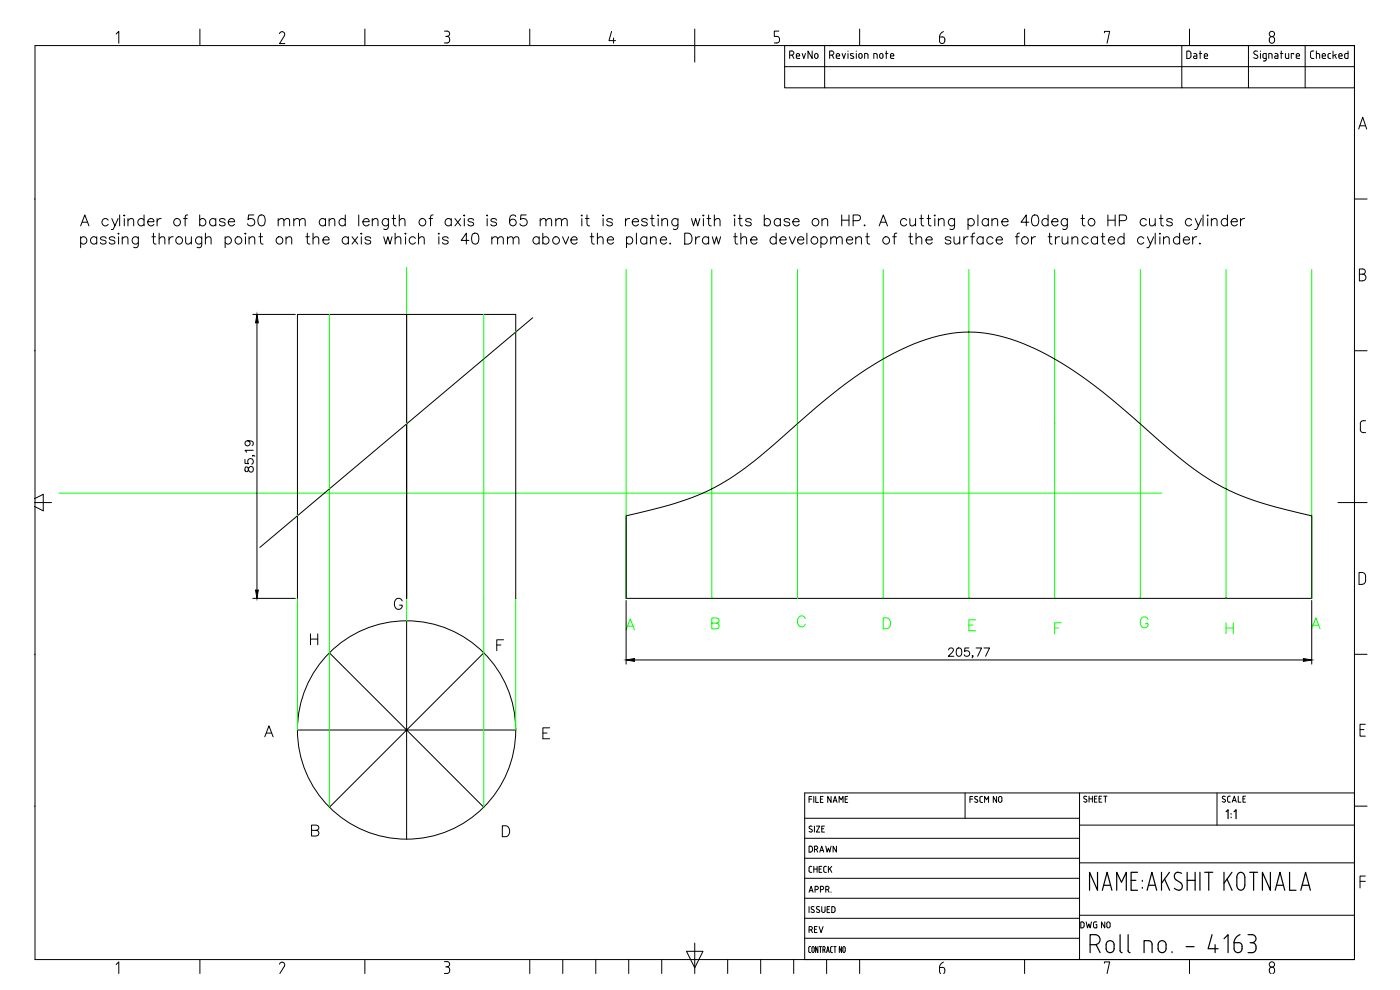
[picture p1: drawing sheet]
<svg xmlns="http://www.w3.org/2000/svg" width="420mm" height="297mm" viewBox="0 0 420 297" stroke-linecap="round" stroke-linejoin="round" font-family="sans-serif">
<defs><g id="words">
<g font-size="6.2">
<text x="77.6" y="142.9" transform="rotate(-90 77.6 142.9)">85,19</text>
<text x="283.6" y="198.6">205,77</text>
</g>
<g font-size="5.3">
<text x="236" y="18.7">RevNo</text>
<text x="355.2" y="18.7">Date</text>
<text x="392.3" y="18.7">Checked</text>
</g>
<g font-size="4.9">
<text x="242" y="256.8">DRAWN</text>
<text x="242" y="262.8">CHECK</text>
<text x="242" y="281.2">REV</text>
<text x="323.5" y="279.8">DWG NO</text>
</g>
</g></defs>
<!-- layer: Title Block -->
<g fill="none" stroke="#000" stroke-width=".3">
<path d="M10.5 13.7h396v274.2h-396zM34.8 10.2l.9-.8v3.6M60 8.7v5M84.7 9.5l.7 .4-.1 .8M84.7 9.5l-.5 .2-.3 .4M85.4 10.7l-1.5 2.4h1.6M109.5 8.7v5M133.4 9.3h.8a.83 .83 0 0 1 .7 1.1 .83 .83 0 0 1-1.1 .5M134.2 10.9a1.01 1.01 0 0 1 .8 1 1.01 1.01 0 0 1-.8 1h-.8M159 8.7v5M183.5 9.4l-.7 2.8h1.9M184.1 11.4v1.6"/>
<path d="M208.5 8.7v9.9M232.4 12.9h.8M233.1 10.9a1.02 1.02 0 0 1 .9 1 1.02 1.02 0 0 1-.9 1M233.8 9.3h-1.4v1.6h.8M249 16.6h.6M249.6 16.5a.61 .61 0 0 0 .6-.6 .61 .61 0 0 0-.6-.6h-.6v2.2M249.7 16.6l.5 .9M251 16.5a.5 .5 0 0 1 .5-.5 .5 .5 0 0 1 .5 .5M251 16.6l.2 .9h.8M252 16.6v.2h-1M252.7 16l.5 1.5 .5-1.5M254.5 15.3v.1"/>
<path d="M254.5 16v1.5M256.1 16.2l-.6-.2-.3 .3 .2 .3 .8 .5-.1 .4-.9-.1M257 15.3v.1M257 16v1.5M257.7 16.5a.5 .5 0 0 1 .5-.5 .5 .5 0 0 1 .5 .5M257.8 16.6l-.1 .4a.5 .5 0 0 0 .5 .5 .5 .5 0 0 0 .5-.5M258 8.7v5M258.7 16.6v.4M259.5 17.5v-1.5l.9 .3 .1 1.2M263.2 16.5l-.2-.4-.8-.1v1.5M263.3 16.5v1M264 16.5a.5 .5 0 0 1 .5-.5 .5 .5 0 0 1 .5 .5"/>
<path d="M264 16.6v.4a.5 .5 0 0 0 .5 .5 .5 .5 0 0 0 .5-.5v-.4M265.8 16h.7M266 15.3v2.2M267.2 16.6l.2 .9h.9M267.2 16.5a.5 .5 0 0 1 .5-.5 .5 .5 0 0 1 .5 .5M268.3 16.6v.2h-1.1M281.9 12.3a.79 .79 0 0 0 .8 .8 .79 .79 0 0 0 .8-.8M282 11.1l1.3 .2 .3 1M282 11.1v1.2M283.1 9.5l-.9 .8-.2 .8M307.5 8.7v5M331.5 9.8v-.4h1.5l-.8 3.6"/>
<path d="M354.7 13.7h-119.2v6.3M357 8.7v5M374.7 13.7v12.7h17M377.4 15.4a.6 .6 0 0 0-.9 0 .6 .6 0 0 0 0 .8l.7 .4a.57 .57 0 0 1 .1 .8 .57 .57 0 0 1-.8 0l-.3-.1M378.3 15.3v.1M378.3 16v1.5M379.5 16l-.5 .5 .1 .8 .4 .2M379.5 16h.5v1.9l-.2 .3-.7 .1M379.5 17.5h.5M380.8 17.5v-1.5l.9 .3 .1 1.2M381.2 11.2a.9 .9 0 0 1 1.3 .8 .9 .9 0 0 1-1.3 .7l-.3-.9zM382.6 16l.7 .1 .2 .4"/>
<path d="M383.5 16.5v1l-.9-.2 .1-.5h.8M384.3 16h.7M384.5 15.3v2.2M385.8 16v1.3l.4 .2M386.8 16v1.5h-.6M388.3 16.3v-.3h-.8v1.5M389 16.5a.5 .5 0 0 1 .5-.5 .5 .5 0 0 1 .5 .5M389 16.6l.2 .9h.8M390 16.6v.2h-1M391.7 13.7h-37v12.7h20M391.7 13.7h14.8v12.7h-14.8zM235.5 20v6.4h12"/>
<path d="M235.5 20h171M247.5 20v6.4h107.2M407.8 38.7l1.2-3.5 1.2 3.5M408.1 37.7h1.7M10.3 59.7h.2M406.5 59.7h3.8M408 82.3h1M409 80.7a.79 .79 0 0 1 .8 .8 .79 .79 0 0 1-.8 .8M409 80.7h-1v3.6l1-.1a.98 .98 0 0 0 .9-.9 .98 .98 0 0 0-.9-1M10.3 105.2h.2M406.5 105.2h3.8M408.2 128.9a.9 .9 0 0 0 .9 .9h.7"/>
<path d="M408.3 127.1v1.8M409.1 126.2a.9 .9 0 0 0-.9 .9M409.2 126.2h.6M10.3 149.6l2.7-1.3v5l-2.7-1.4M10.3 150.8h5.2M401.5 150.8h8.8M407.9 171.8a1.52 1.52 0 0 1 1.9 .7v1.7l-.2 .7a1.69 1.69 0 0 1-1.7 .4zM10.3 196.3h.2M406.5 196.3h3.8M408.2 218.9h1.1M409.8 217.3h-1.6v3.6h1.6M242.8 239.8h.8"/>
<path d="M243.6 239h-.8v1.8M244.2 239v1.8M244.8 239v1.8h.8M246.2 239.8h.6M247 239h-.8v1.8h.8M249.4 239v1.8l-1-1.8v1.8M253.6 239.8h.6M254.4 239h-.8v1.8h.8M289.6 237.9v7.6M291.1 239.8h.8M291.9 239h-.8v1.8M292.9 239l.5 .1"/>
<path d="M292.9 239l-.4 .4 .8 .6M294.9 239l-.8 .2v1.1l.2 .4 .6 .1M299.1 239v1.8l-1-1.8v1.8M299.7 239.4a.5 .5 0 0 1 .5-.4 .5 .5 0 0 1 .5 .4M299.7 239.5v.8a.5 .5 0 0 0 .5 .4 .5 .5 0 0 0 .5-.4v-.8M324 237.9v50M326.1 239a.47 .47 0 0 0-.7-.1 .47 .47 0 0 0 0 .7l.6 .3a.5 .5 0 0 1 0 .8 .5 .5 0 0 1-.8-.2M326.8 239.7h1M326.8 238.9v1.8M327.8 238.9v1.8M328.5 239.7h.5M329.2 238.9h-.7v1.8h.7"/>
<path d="M329.8 239.7h.6M330.6 238.9h-.8v1.8h.8M331.2 238.9h1M331.7 238.9v1.8M365.2 237.9v9.7M367.6 239.9a.49 .49 0 0 1 0 .8 .49 .49 0 0 1-.8-.2M367.7 239a.46 .46 0 0 0-.7-.1 .46 .46 0 0 0 0 .7l.6 .3M368.9 238.9l-.4 .2-.1 1.1 .5 .5M368.9 238.9h.3M371.6 238.9v1.8h.8M373 239.7h.6M373.8 238.9h-.8v1.8h.8"/>
<path d="M406.5 237.9h-165v50M10.3 241.9h.2M241.5 257.5h82.5M241.5 251.5h82.5M241.5 245.5h82.5M242.8 249.5l.6 .2M243 248.6l.8 .6-.4 .4M243.2 247.9l-.4 .3 .2 .4M243.2 247.8l.5 .1M244.4 247.9v1.8M245 247.9h1l-1 1.8h1M246.6 248.7h.6"/>
<path d="M247.4 247.9h-.8v1.8h.8M250 240.8l.6-1.8 .6 1.8M250.2 240.3h.8M251.8 240.8v-1.8l.6 1 .6-1v1.8M293.2 240a.48 .48 0 0 1 0 .8 .48 .48 0 0 1-.7-.3M295.5 240.8v-1.8l.6 1 .6-1v1.8M324 258.9h82.5M324 247.6h82.5M368.9 240.7h.3M369.8 240.7l.6-1.8 .6 1.8M370 240.2h.8M406.5 241.9h3.8"/>
<path d="M241.5 275.5h82.5M241.5 269.5h82.5M241.5 263.5h82.5M242.8 267.7l.6-1.8 .6 1.8M242.8 272v1.8M243 267.2h.8M243.6 272.8l.6 .3a.49 .49 0 0 1 0 .7 .49 .49 0 0 1-.8-.2M244.3 272.1a.47 .47 0 0 0-.7 0 .47 .47 0 0 0 0 .7M244.6 266.9h.5M245.1 266.9a.5 .5 0 0 0 .5-.5 .5 .5 0 0 0-.5-.5h-.5v1.8M245.2 272.8l.6 .3a.49 .49 0 0 1 0 .7 .49 .49 0 0 1-.8-.2M245.9 272.1a.48 .48 0 0 0-.7 0 .48 .48 0 0 0 0 .7"/>
<path d="M246.2 266.9h.5M246.6 272v1.3a.5 .5 0 0 0 .5 .5 .5 .5 0 0 0 .5-.5v-1.3M246.7 266.9a.5 .5 0 0 0 .5-.5 .5 .5 0 0 0-.5-.5h-.5v1.8M247.8 266.9h.5M248.2 272.8h.6M248.3 265.9a.5 .5 0 0 1 .5 .5 .5 .5 0 0 1-.5 .5M248.3 265.9h-.5v1.8M248.4 266.9l.4 .8M249 272h-.8v1.8h.8M249.4 267.6v.1M249.6 272l.7 .1a1.21 1.21 0 0 1 .2 1.4l-.9 .3zM324 274.6h82.5"/>
<path d="M408.2 264.4h1.6M409.8 262.8h-1.6v3.6M34.8 289.4l.9-.8v3.5M60 287.9v4.2M84.7 288.7l.7 .4-.1 .8M84.7 288.7l-.5 .2-.3 .4M85.4 289.9l-1.4 2.2M109.5 287.9v4.2M133.4 288.5h.8M133.8 290.1h.4M134.2 288.5a.79 .79 0 0 1 .7 .8 .79 .79 0 0 1-.7 .8M134.2 290.1a1.01 1.01 0 0 1 .8 1 1.01 1.01 0 0 1-.8 1h-.8"/>
<path d="M159 287.9v4.2M168.9 287.9v4.2M178.8 287.9v4.2M188.7 287.9v4.2M198.6 287.9v4.2M206 285.4h5l-2.5 5zM208.5 283v9.1M218.4 287.9v4.2M228.3 287.9v4.2M238.2 287.9v4.2M241.5 281.5h82.5M243.3 284l-.6 .2v1.2l.2 .4h.4"/>
<path d="M243.7 285.3l.3 .5 .4-.5M243.7 285.3v-1.1l.3-.2 .3 .2 .1 1.1M245.5 284v1.8l-.7-1.8v1.8M245.9 284h.7M246.2 284v1.8M247 285h.3M247.3 285l.3-.3v-.5l-.6-.2v1.8M247.4 285l.2 .8M248.1 285.8l.4-1.8 .4 1.8M248.1 287.9v4.2M248.2 285.3h.6M249.3 285.4l.3 .4"/>
<path d="M249.3 284.5v.9M249.6 284l-.3 .4M249.6 285.8h.2M249.6 284h.2M250.2 284h.7M250.6 284v1.8M252.6 284v1.8l-.7-1.8v1.8M252.9 284.5l.2-.4h.4l.2 1.2M252.9 285.3l.4 .5 .3-.5M253 284.5v.8M258 287.9v4.2M282 290.3v1.4l.3 .4"/>
<path d="M282 290.3h.8M282.8 290.2a1.02 1.02 0 0 1 .8 .8 1.02 1.02 0 0 1-.4 1.1M283.1 288.7l-.9 .8-.2 .8M307.5 287.9v4.2M331.5 289v-.4h1.5l-.8 3.5M357 287.9v4.2M381.5 292.1a.92 .92 0 0 1-.5-1.4 .92 .92 0 0 1 1.4 0l.1 .9-.5 .5"/>
<circle cx="381.7" cy="10.2" r=".79"/>
<circle cx="381.7" cy="289.4" r=".79"/>
</g>
<g fill="none" stroke="#000" stroke-width=".36">
<path d="M368 243.5l.6-.5v2.6M369.5 244.1v.2M369.5 245.2v.1M370.4 243.5l.6-.5v2.6M329.4 261.7v5.4l-2.4-5.4v5.4M330.8 267.1l1.5-5.4 1.4 5.4M331.2 265.6h2.1M335.1 267.1v-5.4l1.5 3 1.4-3v5.4M339.5 264.1h1.4M341.4 261.7h-1.9v5.4h1.9M342.8 264.1v.3M342.8 266.2v.3"/>
<path d="M344.3 267.1l1.4-5.4 1.4 5.4M344.7 265.6h2M348.6 261.7v5.4M349.5 263.8l1.5 3.3M351 261.7l-2.4 3.3M352.4 266.5l1.5 .6M353 264l1.3 .8a1.26 1.26 0 0 1 .5 1.3 1.26 1.26 0 0 1-.9 1M354.6 262a1.29 1.29 0 0 0-1.9 .1 1.29 1.29 0 0 0 .3 1.9M356.3 264.1h2.4M356.3 261.7v5.4M358.7 261.7v5.4M360.1 261.7v5.4"/>
<path d="M361.6 261.7h2.4M362.8 261.7v5.4M367.3 261.7v5.4M368.2 263.8l1.5 3.3M369.7 261.7l-2.4 3.3M371.7 262a1.19 1.19 0 0 1 1.4-.1 1.19 1.19 0 0 1 .5 1.3v2.4a1.22 1.22 0 0 1-1.2 1.5 1.22 1.22 0 0 1-1.2-1.5v-2.9zM375 261.7h2.4M376.2 261.7v5.4M381.3 261.7v5.4l-2.4-5.4v5.4M382.7 267.1l1.4-5.4 1.5 5.4M383.1 265.6h2.1M387 261.7v5.4h1.9"/>
<path d="M390.4 267.1l1.4-5.4 1.5 5.4M390.8 265.6h2M327.2 283.4h1.5M328.7 280.4a1.49 1.49 0 0 1 1.4 1.5 1.49 1.49 0 0 1-1.4 1.5M328.7 280.4h-1.5v5.4M329 283.4l1.2 2.4M332.5 282.5a1.2 1.2 0 0 1 1.2-.1 1.2 1.2 0 0 1 .7 1v1.2a1.2 1.2 0 0 1-1.2 1.2 1.2 1.2 0 0 1-1.2-1.2v-1.5zM336.2 280.4v4.8l.1 .5 .5 .1M338.5 285.2l.2 .5 .4 .1M338.6 280.4v4.8M343.4 285.8v-3.6l1.6 .1 .5 .4 .2 .6 .1 2.5M348.1 282.5a1.2 1.2 0 0 1 1.2-.1 1.2 1.2 0 0 1 .7 1v1.2a1.2 1.2 0 0 1-1.2 1.2 1.2 1.2 0 0 1-1.2-1.2v-1.5z"/>
<path d="M351.8 285.5v.3M356 284h2.4M363.8 280.4l-1.2 4.2h3M364.7 283.4v2.4M367.4 281.6l1.2-1.2v5.4M370.4 282.9h1.2M371.6 282.8a1.25 1.25 0 0 1 1.2 1.8 1.2 1.2 0 0 1-1.2 1.2 1.2 1.2 0 0 1-1.2-1.2v-1.7M372.2 280.4l-1.3 1-.6 1.4M374.6 280.4h1.1a1.2 1.2 0 0 1 1.2 1.2 1.2 1.2 0 0 1-1.2 1.2M375.2 282.9h.6M375.7 282.8a1.53 1.53 0 0 1 1.3 1.5 1.53 1.53 0 0 1-1.3 1.5h-1.1"/>
</g>
<!-- layer: 0 -->
<g fill="none" stroke="#000" stroke-width=".3">
<path d="M24.2 67.8l1.2-3.3 1.3 3.3M24.2 71.5a1.04 1.04 0 0 1 1.5-.1 1.04 1.04 0 0 1 0 1.5 1.04 1.04 0 0 1-1.5-.1M24.2 71v3.3M24.7 66.7h1.5M29 71.5a1.04 1.04 0 0 0-1.5-.1 1.04 1.04 0 0 0 0 1.5 1.04 1.04 0 0 0 1.5-.1M29 71v2.2M31.8 71.5a.97 .97 0 0 0-1.7 0 1.75 1.75 0 0 0 1.6 .8l.1 .5a.99 .99 0 0 1-1.7 0M32.5 66.1a1.05 1.05 0 0 0-1.6-.2 1.05 1.05 0 0 0 0 1.6 1.05 1.05 0 0 0 1.6-.2M33.6 65.6l.9 2.2 .9-2.2M34.5 67.8l-.6 1.1h-.5M34.5 71.5a.97 .97 0 0 0-1.7 0 1.75 1.75 0 0 0 1.5 .8l.2 .5a.99 .99 0 0 1-1.7 0M35.6 70v.3z"/>
<path d="M35.6 71v2.2M35.9 64.5v3.3M36.7 71.7l.8-.7 .7 .2 .2 2M36.7 71v2.2M37.2 64.6h.3l-.2 .2zM37.3 65.6v2.2M38.4 66.2l.8-.6 .7 .1 .2 2.1M38.4 65.6v2.2M41.5 71l-.1 3a.92 .92 0 0 1-1.3 .2M41.5 71.5a1.04 1.04 0 0 0-1.5-.1 1.04 1.04 0 0 0 0 1.5 1.04 1.04 0 0 0 1.5-.1M43.2 66.1a1.04 1.04 0 0 0-1.5-.2 1.04 1.04 0 0 0 0 1.6 1.04 1.04 0 0 0 1.5-.2M43.2 64.5v3.3"/>
<path d="M44.3 66.5h1.9a.96 .96 0 0 0-1.1-1 .96 .96 0 0 0-.8 1.3 1 1 0 0 0 .8 1 1 1 0 0 0 1.1-.5M45.6 71h1.1M46 70v2.6l.2 .5 .6 .1M47.1 65.6v2.2M47.8 71.7l.7-.7 .8 .2 .2 2M47.8 70v3.2M48.4 65.6a1.07 1.07 0 0 0-1.3 .9M50.7 71v2.2M52 71a1.07 1.07 0 0 0-1.3 1M55.1 65.6h1.1M55.7 71l.2 2.1 .7 .1 .8-.6M56.3 64.5l-.6 .1-.1 .5v2.7"/>
<path d="M57.4 71v2.2M59.9 66.1a1.04 1.04 0 0 1 1.6-.2 1.04 1.04 0 0 1 0 1.6 1.04 1.04 0 0 1-1.6-.2M59.9 64.5v3.3M60.5 71l-.1 3a.92 .92 0 0 1-1.3 .2M60.5 71.5a1.04 1.04 0 0 0-1.5-.1 1.04 1.04 0 0 0 0 1.5 1.04 1.04 0 0 0 1.5-.1M61.6 71.7l.8-.7 .8 .2 .2 2M61.6 70v3.2M64.8 66.1a1.04 1.04 0 0 0-1.6-.2 1.04 1.04 0 0 0 0 1.6 1.04 1.04 0 0 0 1.6-.2M64.8 65.6v2.2M67.6 66.1a.97 .97 0 0 0-1.7 0 1.75 1.75 0 0 0 1.5 .7l.2 .5a.99 .99 0 0 1-1.7 0M67.6 71.5a1.05 1.05 0 0 1 1.5-.1 1.05 1.05 0 0 1 0 1.5 1.05 1.05 0 0 1-1.5-.1M67.6 71v3.3"/>
<path d="M68.5 66.5h1.9a1.01 1.01 0 0 0-1.4-.8 1.01 1.01 0 0 0-.3 1.6 .99 .99 0 0 0 1.7 0M73.5 70.1h.3l-.1 .2zM73.7 71v2.2M74.7 71.7l.8-.7 .8 .2 .2 2M74.7 71v2.2M76.2 64.5h-1.6l-.2 1.4a1.16 1.16 0 0 1 1.8 0 1.16 1.16 0 0 1-.2 1.7 1.16 1.16 0 0 1-1.7-.5M77.7 71h1.1M77.9 64.6a1.07 1.07 0 0 1 1.5 .5 2.66 2.66 0 0 1-.3 2.5 1.05 1.05 0 0 1-1.5-.5 2.6 2.6 0 0 1 .3-2.5zM78.2 70v2.6l.1 .5 .7 .1M83.5 66.2l.8-.6 .8 .1 .1 2.1M83.5 65.6v2.2M85.2 66.2l.8-.6 .8 .1 .1 2.1"/>
<path d="M85.8 71.7l.8-.7 .8 .2 .2 2M85.8 71v2.2M88.2 66.2l.7-.6 .8 .1 .2 2.1M88.2 65.6v2.2M89.9 66.2l.8-.6 .7 .1 .2 2.1M91.8 71h1M92.2 70v2.6l.2 .5 .6 .1M93.9 71.7l.8-.7 .8 .2 .2 2M93.9 70v3.2M96.9 72h1.9a.96 .96 0 0 0-1.1-1 .96 .96 0 0 0-.8 1.3 1 1 0 0 0 .8 .9 1 1 0 0 0 1.1-.4M97.7 66.1a1.05 1.05 0 0 0-1.6-.2 1.05 1.05 0 0 0 0 1.6 1.05 1.05 0 0 0 1.6-.2M97.7 65.6v2.2"/>
<path d="M98.8 66.2l.8-.6 .7 .1 .2 2.1M98.8 65.6v2.2M103.6 66.1a1.05 1.05 0 0 0-1.5-.2 1.05 1.05 0 0 0 0 1.6 1.05 1.05 0 0 0 1.5-.2M103.6 64.5v3.3M104.5 71.5a1.04 1.04 0 0 0-1.5-.1 1.04 1.04 0 0 0 0 1.5 1.04 1.04 0 0 0 1.5-.1M104.5 71v2.2M105.6 71l1.8 2.2M107.4 71l-1.8 2.2M107.7 64.5v3.3M108.3 70.1h.3l-.2 .2zM108.4 71v2.2M108.9 66.5h1.9a1.01 1.01 0 0 0-1.4-.8 1.01 1.01 0 0 0-.3 1.6 .99 .99 0 0 0 1.7 0"/>
<path d="M111.3 71.5a.97 .97 0 0 0-1.8 0 1.75 1.75 0 0 0 1.6 .8l.2 .5a.99 .99 0 0 1-1.8 0M111.7 66.2l.8-.6 .8 .1 .1 2.1M111.7 65.6v2.2M115.2 71l.6 2.2 .6-2.2 .6 2.2 .7-2.2M116.6 65.6l-.2 3a.92 .92 0 0 1-1.2 .1M116.6 66.1a1.05 1.05 0 0 0-1.6-.2 1.05 1.05 0 0 0 0 1.6 1.05 1.05 0 0 0 1.6-.2M117.7 65.6h1.1M118.1 64.5v2.6l.2 .5 .6 .2M118.6 71.7l.8-.7 .7 .2 .2 2M118.6 70v3.2M119.8 66.2l.8-.6 .8 .1 .1 2.1M119.8 64.5v3.3"/>
<path d="M121.5 70.1h.4l-.2 .2zM121.7 71v2.2M124.7 71.5a1.05 1.05 0 0 0-1.6-.1 1.05 1.05 0 0 0 0 1.5 1.05 1.05 0 0 0 1.6-.1M125.6 71.7l.8-.7 .8 .2 .1 2M125.6 70v3.2M128.7 65.6h1.1M130 64.5l-.6 .1-.2 .5v2.7M131.5 70.1h.4l-.2 .2zM131.7 71v2.2M134.5 71.5a.97 .97 0 0 0-1.7 0 1.75 1.75 0 0 0 1.6 .8l.1 .5a.99 .99 0 0 1-1.7 0M135.4 66.1a1.04 1.04 0 0 0-1.5-.2 1.04 1.04 0 0 0 0 1.6 1.04 1.04 0 0 0 1.5-.2M135.4 65.6v2.2"/>
<path d="M136.5 65.6l1.7 2.2M138.2 65.6l-1.7 2.2M139.2 64.6h.3l-.2 .2zM139.3 65.6v2.2M140.7 72.1h-2.3l1.6-2.1v3.2M142 70.1a1.09 1.09 0 0 1 1.6 .5 2.75 2.75 0 0 1-.4 2.5 1.05 1.05 0 0 1-1.5-.5 2.75 2.75 0 0 1 .3-2.5zM142.1 66.1a.97 .97 0 0 0-1.7 0 1.75 1.75 0 0 0 1.6 .7l.1 .5a.99 .99 0 0 1-1.7 0M146.2 64.5v.3zM146.2 65.6v2.2M147.6 71.7l.8-.7 .8 .2 .1 2M147.6 71v2.2M149 66.1a.97 .97 0 0 0-1.7 0 1.74 1.74 0 0 0 1.6 .7l.1 .5a.99 .99 0 0 1-1.7 0"/>
<path d="M149.3 71.7l.8-.7 .8 .2 .2 2M152.3 71.7l.8-.7 .7 .2 .2 2M152.3 71v2.2M154 71.7l.8-.7 .8 .2 .1 2M154.8 65a.97 .97 0 0 0-1.4-.4 2.54 2.54 0 0 0 0 3 1.02 1.02 0 0 0 1.5-.4 1.02 1.02 0 0 0-.7-1.4 1.02 1.02 0 0 0-1.3 .9M157.9 64.5h-1.6l-.1 1.4a1.16 1.16 0 0 1 1.8 0 1.16 1.16 0 0 1-.3 1.7 1.16 1.16 0 0 1-1.7-.5M161.8 71.5a1.04 1.04 0 0 0-1.5-.1 1.04 1.04 0 0 0 0 1.5 1.04 1.04 0 0 0 1.5-.1M161.8 71v2.2M162.1 66.2l.8-.6 .8 .1 .1 2.1M162.1 65.6v2.2M162.9 71.5a1.04 1.04 0 0 1 1.5-.1 1.04 1.04 0 0 1 0 1.5 1.04 1.04 0 0 1-1.5-.1M162.9 70v3.2"/>
<path d="M163.8 66.2l.8-.6 .8 .1 .2 2.1M166.8 66.2l.8-.6 .8 .1 .1 2.1M166.8 65.6v2.2M168.5 66.2l.8-.6 .8 .1 .1 2.1M168.8 71l1 2.2 .9-2.2M171.3 72h1.9a.96 .96 0 0 0-1.1-1 .96 .96 0 0 0-.8 1.3 1 1 0 0 0 .8 .9 1 1 0 0 0 1.1-.4M174.4 64.6h.4l-.2 .2zM174.6 65.6v2.2M175.7 65.6h1.1M176.2 64.5v2.6l.1 .5 .6 .2M177.1 71h1.1M177.6 70v2.6l.1 .5 .7 .1"/>
<path d="M179.3 71.7l.8-.7 .7 .2 .2 2M179.3 70v3.2M180.8 64.6h.4l-.2 .2zM181 65.6v2.2M182.3 72h1.8a.96 .96 0 0 0-1.1-1 .96 .96 0 0 0-.7 1.3 1 1 0 0 0 .7 .9 1 1 0 0 0 1.1-.4M183.8 66.1a.97 .97 0 0 0-1.7 0l.5 .4 1 .3 .2 .5a.99 .99 0 0 1-1.7 0M187.7 65.6v2.2M188 71.5a1.04 1.04 0 0 1 1.6-.1 1.04 1.04 0 0 1 0 1.5 1.04 1.04 0 0 1-1.6-.1M188 71v3.3M189 65.6a1.07 1.07 0 0 0-1.3 .9M189.7 66.5h1.9a.96 .96 0 0 0-1.1-1 .96 .96 0 0 0-.8 1.3 1 1 0 0 0 .8 1 1 1 0 0 0 1.1-.5M191 70v3.2"/>
<path d="M194.1 71.5a1.04 1.04 0 0 0-1.5-.1 1.04 1.04 0 0 0 0 1.5 1.04 1.04 0 0 0 1.5-.1M194.1 71v2.2M194.3 66.1a.97 .97 0 0 0-1.8 0 1.75 1.75 0 0 0 1.6 .7l.2 .5a.99 .99 0 0 1-1.8 0M195.2 71.7l.8-.7 .8 .2 .1 2M195.2 65.6h1.1M195.2 71v2.2M195.7 64.5v2.6l.1 .5 .7 .2M197.5 64.5l.2 .1-.2 .2zM197.5 65.6v2.2M198.2 72h1.8a.96 .96 0 0 0-1.1-1 .96 .96 0 0 0-.7 1.3 1 1 0 0 0 .7 .9 1 1 0 0 0 1.1-.4M198.6 66.2l.8-.6 .8 .1 .1 2.1M198.6 65.6v2.2"/>
<path d="M201.1 72.9l-.1 .2 .1 .1 .2-.1M203.5 65.6l-.2 3a.92 .92 0 0 1-1.2 .1M203.5 66.1a1.04 1.04 0 0 0-1.6-.2 1.04 1.04 0 0 0 0 1.6 1.04 1.04 0 0 0 1.6-.2M205.5 70h1.1a1.76 1.76 0 0 1 1.1 1.6 1.76 1.76 0 0 1-1.1 1.6h-1.1zM207.5 65.6l.6 2.2 .7-2.2 .6 2.2 .6-2.2M208.8 71v2.2M210 71a1.07 1.07 0 0 0-1.2 1M211.1 64.5l.2 .1-.2 .2zM211.1 65.6v2.2M212.2 65.6h1.1M212.7 64.5v2.6l.1 .5 .7 .2M212.7 71.5a1.04 1.04 0 0 0-1.6-.1 1.04 1.04 0 0 0 0 1.5 1.04 1.04 0 0 0 1.6-.1"/>
<path d="M212.7 71v2.2M213.8 71l.6 2.2 .6-2.2 .6 2.2 .7-2.2M214.4 66.2l.8-.6 .7 .1 .2 2.1M214.4 64.5v3.3M220.2 71h1.1M220.3 64.6h.3l-.1 .2zM220.5 65.6v2.2M220.6 70v2.6l.2 .5 .6 .1M221.6 65.6h1.1M222 64.5v2.6l.2 .5 .6 .2M222.3 71.7l.8-.7 .8 .2 .2 2M222.3 70v3.2"/>
<path d="M225.3 72h1.9a1.01 1.01 0 0 0-1.4-.9 1.01 1.01 0 0 0-.3 1.7 .99 .99 0 0 0 1.7 0M225.5 66.1a.99 .99 0 0 0-1.8 0l.5 .4 1.1 .3 .2 .5a1.01 1.01 0 0 1-1.8 0M229.4 66.1a1.04 1.04 0 0 1 1.5-.2 1.04 1.04 0 0 1 0 1.6 1.04 1.04 0 0 1-1.5-.2M229.4 64.5v3.3M232.9 71.5a1.04 1.04 0 0 0-1.5-.1 1.04 1.04 0 0 0 0 1.5 1.04 1.04 0 0 0 1.5-.1M232.9 70v3.2M234 72h1.9a.96 .96 0 0 0-1.1-1 .96 .96 0 0 0-.8 1.3 1 1 0 0 0 .8 .9 1 1 0 0 0 1.1-.4M234.2 66.1a1.04 1.04 0 0 0-1.5-.2 1.04 1.04 0 0 0 0 1.6 1.04 1.04 0 0 0 1.5-.2M234.2 65.6v2.2M236.9 71l.9 2.2 .9-2.2M237 66.1a.97 .97 0 0 0-1.7 0 1.75 1.75 0 0 0 1.6 .7l.1 .5a.99 .99 0 0 1-1.7 0M237.9 66.5h1.9a1.01 1.01 0 0 0-1.4-.8 1.01 1.01 0 0 0-.3 1.6 .99 .99 0 0 0 1.7 0"/>
<path d="M239.4 72h1.8a.96 .96 0 0 0-1.1-1 .96 .96 0 0 0-.7 1.3 1 1 0 0 0 .7 .9 1 1 0 0 0 1.1-.4M242.2 70v3.2M246.4 71.5a1.05 1.05 0 0 1 1.5-.1 1.05 1.05 0 0 1 0 1.5 1.05 1.05 0 0 1-1.5-.1M246.4 71v3.3M246.7 66.2l.8-.6 .7 .1 .2 2.1M246.7 65.6v2.2M249.3 71.7l.8-.7 .8 .2 .1 2M249.3 71v2.2M251 71.7l.8-.7 .8 .2 .2 2M252.6 64.5v3.3M252.6 66.1h2.2M254 72h1.9a1.01 1.01 0 0 0-1.4-.9 1.01 1.01 0 0 0-.3 1.7 .99 .99 0 0 0 1.7 0"/>
<path d="M254.8 64.5v3.3M256 66.2h1.5a.86 .86 0 0 0 .7-.8 .86 .86 0 0 0-.7-.9h-1.5v3.3M256.8 71.7l.8-.7 .8 .2 .1 2M256.8 71v2.2M259.5 67.5v.3l.1-.2M259.8 71h1.1M260.3 70v2.6l.1 .5 .6 .1M263.8 67.8l1.3-3.3 1.2 3.3M264.3 66.7h1.6M267.9 71h1.1M269.1 70l-.6 .1-.1 .5v2.6M272.1 66.1a1.04 1.04 0 0 0-1.5-.2 1.04 1.04 0 0 0 0 1.6 1.04 1.04 0 0 0 1.5-.2"/>
<path d="M272.7 71h1.1M273.1 65.6l.1 2 .8 .2 .8-.7M273.2 70v2.6l.2 .5 .6 .1M274.8 65.6v2.2M274.9 71.7l.8-.7 .8 .2 .1 2M274.9 70v3.2M276 65.6h1.1M276.5 64.5v2.6l.1 .5 .7 .2M277.9 72h1.9a1.01 1.01 0 0 0-1.5-.9 1.01 1.01 0 0 0-.2 1.7 .99 .99 0 0 0 1.7 0M278.2 65.6h1.1M278.7 64.5v2.6l.1 .5 .6 .2M280.4 64.6h.3l-.1 .2z"/>
<path d="M280.6 65.6v2.2M281.6 66.2l.8-.6 .8 .1 .1 2.1M281.6 65.6v2.2M285.4 71.5a.97 .97 0 0 0-1.7 0 1.75 1.75 0 0 0 1.5 .8l.2 .5a.99 .99 0 0 1-1.7 0M286.3 71l.2 2.1 .7 .1 .8-.6M286.5 65.6l-.2 3a.92 .92 0 0 1-1.2 .1M286.5 66.1a1.05 1.05 0 0 0-1.6-.2 1.05 1.05 0 0 0 0 1.6 1.05 1.05 0 0 0 1.6-.2M288 71v2.2M289.3 71v2.2M290.5 66.1a1.05 1.05 0 0 1 1.6-.2 1.05 1.05 0 0 1 0 1.6 1.05 1.05 0 0 1-1.6-.2M290.5 71a1.07 1.07 0 0 0-1.2 1M290.5 65.6v3.3"/>
<path d="M291.3 71h1.1M292.6 70l-.7 .1-.1 .5v2.6M293.5 64.5v3.3M295 71.5a1.04 1.04 0 0 0-1.5-.1 1.04 1.04 0 0 0 0 1.5 1.04 1.04 0 0 0 1.5-.1M295 71v2.2M296.6 66.1a1.05 1.05 0 0 0-1.5-.2 1.05 1.05 0 0 0 0 1.6 1.05 1.05 0 0 0 1.5-.2M296.6 65.6v2.2M297.7 66.2l.8-.6 .8 .1 .1 2.1M297.7 65.6v2.2M298 71.5a1.04 1.04 0 0 0-1.5-.1 1.04 1.04 0 0 0 0 1.5 1.04 1.04 0 0 0 1.5-.1M298.9 72h1.9a1.01 1.01 0 0 0-1.4-.9 1.01 1.01 0 0 0-.3 1.7 .99 .99 0 0 0 1.7 0M300.7 66.5h1.8a1.01 1.01 0 0 0-1.4-.8 1.01 1.01 0 0 0-.3 1.6 .99 .99 0 0 0 1.7 0"/>
<path d="M304.7 71h1.1M306 70l-.7 .1-.1 .5v2.6M308.8 66.7h-2.4l1.6-2.2v3.3M309.6 71v2.2M310 64.6a1.07 1.07 0 0 1 1.6 .5 2.66 2.66 0 0 1-.3 2.5 1.05 1.05 0 0 1-1.6-.5 2.75 2.75 0 0 1 .3-2.5zM310.8 71a1.07 1.07 0 0 0-1.2 1M314.5 66.1a1.04 1.04 0 0 0-1.5-.2 1.04 1.04 0 0 0 0 1.6 1.04 1.04 0 0 0 1.5-.2M314.5 64.5v3.3M314.5 71h1.1M315 70v2.6l.2 .5 .6 .1M315.6 66.5h1.9a.96 .96 0 0 0-1.1-1 .96 .96 0 0 0-.8 1.3 1 1 0 0 0 .8 1 1 1 0 0 0 1.1-.5M316.7 71v2.2"/>
<path d="M318 71a1.07 1.07 0 0 0-1.3 1M318.8 71l.1 2.1 .8 .1 .8-.6M320.3 65.6l-.1 3a.92 .92 0 0 1-1.3 .1M320.3 66.1a1.04 1.04 0 0 0-1.5-.2 1.04 1.04 0 0 0 0 1.6 1.04 1.04 0 0 0 1.5-.2M320.5 71v2.2M321.7 71.7l.8-.7 .8 .2 .2 2M321.7 71v2.2M324.4 65.6h1.1M324.9 64.5v2.6l.1 .5 .6 .2M326.6 71.5a1.04 1.04 0 0 0-1.6-.1 1.04 1.04 0 0 0 0 1.5 1.04 1.04 0 0 0 1.6-.1M329.4 71.5a1.05 1.05 0 0 0-1.6-.1 1.05 1.05 0 0 0 0 1.5 1.05 1.05 0 0 0 1.6-.1M329.4 71v2.2"/>
<path d="M330.5 71h1.1M330.9 70v2.6l.2 .5 .6 .1M332.5 66.1h2.2M332.5 64.5v3.3M332.6 72h1.9a1.01 1.01 0 0 0-1.4-.9 1.01 1.01 0 0 0-.3 1.7 .99 .99 0 0 0 1.7 0M334.7 64.5v3.3M335.9 66.2h1.4a.86 .86 0 0 0 .8-.8 .86 .86 0 0 0-.8-.9h-1.4v3.3M337.3 71.5a1.05 1.05 0 0 0-1.5-.1 1.05 1.05 0 0 0 0 1.5 1.05 1.05 0 0 0 1.5-.1M337.3 70v3.2M343.3 71.5a1.05 1.05 0 0 0-1.6-.1 1.05 1.05 0 0 0 0 1.5 1.05 1.05 0 0 0 1.6-.1M344.1 66.1a1.05 1.05 0 0 0-1.6-.2 1.05 1.05 0 0 0 0 1.6 1.05 1.05 0 0 0 1.6-.2M344.3 71l1 2.2 .9-2.2"/>
<path d="M345 65.6l.1 2 .8 .2 .8-.7M345.3 73.2l-.5 1-.6 .1M346.7 65.6v2.2M346.7 70v3.2M347.9 65.6h1.1M348.1 70l.2 .1-.2 .2zM348.1 71v2.2M348.4 64.5v2.6l.2 .5 .6 .2M349.2 71.7l.8-.7 .7 .2 .2 2M349.2 71v2.2M351.8 66.1a.97 .97 0 0 0-1.7 0 1.75 1.75 0 0 0 1.6 .7l.1 .5a.99 .99 0 0 1-1.7 0M354 71.5a1.04 1.04 0 0 0-1.5-.1 1.04 1.04 0 0 0 0 1.5 1.04 1.04 0 0 0 1.5-.1"/>
<path d="M354 70v3.2M355.1 72h1.9a.96 .96 0 0 0-1.1-1 .96 .96 0 0 0-.8 1.3 1 1 0 0 0 .8 .9 1 1 0 0 0 1.1-.4M357.6 66.1a1.05 1.05 0 0 0-1.5-.2 1.05 1.05 0 0 0 0 1.6 1.05 1.05 0 0 0 1.5-.2M357.9 71v2.2M358.7 65.6l.9 2.2 1-2.2M359.2 71a1.07 1.07 0 0 0-1.3 1M359.6 67.8l-.6 1.1h-.5M360.1 72.9l-.2 .2 .2 .1 .2-.1M361 64.5v3.3M362.4 64.5l.2 .1-.2 .2zM362.4 65.6v2.2M363.5 66.2l.8-.6 .8 .1 .2 2.1"/>
<path d="M363.5 65.6v2.2M368.4 66.1a1.04 1.04 0 0 0-1.6-.2 1.04 1.04 0 0 0 0 1.6 1.04 1.04 0 0 0 1.6-.2M368.4 64.5v3.3M369.5 66.5h1.8a.96 .96 0 0 0-1.1-1 .96 .96 0 0 0-.7 1.3 1 1 0 0 0 .7 1 1 1 0 0 0 1.1-.5M372.3 65.6v2.2M373.5 65.6a1.07 1.07 0 0 0-1.2 .9"/>
<circle cx="53.1" cy="66.6" r="1.09"/>
<circle cx="53.8" cy="72.1" r="1.09"/>
<circle cx="71.6" cy="72.1" r="1.09"/>
<circle cx="83.9" cy="72.1" r="1.09"/>
<circle cx="126.8" cy="66.6" r="1.09"/>
<circle cx="166.9" cy="72.1" r="1.09"/>
<circle cx="244.4" cy="72.1" r="1.09"/>
<circle cx="244.7" cy="66.6" r="1.09"/>
<circle cx="266" cy="72.1" r="1.09"/>
<circle cx="307.6" cy="72.1" r="1.09"/>
<circle cx="327.6" cy="66.6" r="1.09"/>
</g>
<!-- layer: Layer2 -->
<g fill="none" stroke="#0f0" stroke-width=".3">
<path d="M98.9 94.3v147.9M122 80.3v106M145.2 94.3v147.9M154.8 99.6h.1M187.9 80.9v98.6M213.6 80.9v98.6M239.3 80.9v98.6M265.1 80.9v98.6M290.8 99.6h.1M290.8 80.9v98.6M316.5 80.9v98.6M342.2 80.9v98.6"/>
<path d="M367.9 80.9v98.6M393.7 80.9v98.6M145.2 107.7h.1M265.1 107.7h.1M316.5 107.7h.1M122 127.2h.1M239.3 127.1h.1M316.5 127.1h.1M342.2 127.2h.1M17.7 148h330.9M89.3 154.8h.1M98.9 146.7h.1"/>
<path d="M187.9 154.8h.1M213.6 146.7h.1M367.9 146.7h.1M393.7 154.8h.1M89.3 179.5v39.5M154.8 179.5v39.5M187.9 189l1.3-3.3 1.2 3.3M188.4 187.9h1.5M213.6 187l1.9-.2a.78 .78 0 0 0 0-1.2l-1.9-.2v3.3l1.9-.2a.88 .88 0 0 0 .3-.9 .88 .88 0 0 0-.8-.6M241.7 185.6a1.21 1.21 0 0 0-1.4-.8 1.21 1.21 0 0 0-1 1.3 1.44 1.44 0 0 0 .4 1.5 1.44 1.44 0 0 0 1.5 .3l.5-.6M265.1 185.4h1.1a1.75 1.75 0 0 1 1.1 1.6 1.75 1.75 0 0 1-1.1 1.7h-1.1zM290.8 187.5h1.2"/>
<path d="M292.8 186h-2v3.3h2M316.5 188.4h1.2M318.5 186.9h-2v3.2M344.6 185.9a1.2 1.2 0 0 0-1.4-.8 1.2 1.2 0 0 0-1 1.3 1.42 1.42 0 0 0 .3 1.5 1.42 1.42 0 0 0 1.6 .3l.5-.6v-.5h-.8M367.9 186.9v3.2M367.9 188.4h2.2M370.1 186.9v3.2M393.7 188.7l1.2-3.3 1.3 3.3M394.1 187.6h1.6"/>
</g>
<!-- layer: Layer1 -->
<g fill="none" stroke="#000" stroke-width=".3">
<path d="M75.9 94.3h12.7M77.1 96.9v80.1M122 94.3h-32.7v85.2M159.9 95.3l-81.9 69M122 127.1v52.4v-85.2h32.8v85.2M187.9 154.8a111.3 111.3 0 0 0 24.8-7.6 91.7 91.7 0 0 0 21-15.1 203.9 203.9 0 0 1 25.9-21 65.2 65.2 0 0 1 27.5-11.3 42.4 42.4 0 0 1 23.4 4.8 123.3 123.3 0 0 1 28.9 20.1 194 194 0 0 0 21.5 17.9 72.5 72.5 0 0 0 25.5 10.4l7.3 1.8v24.7h-205.8zM75.9 179.5h12.7M213.6 179.5h.1M239.3 179.5h.1M265.1 179.5h.1M290.8 179.5h.1M316.5 179.5h.1"/>
<path d="M342.2 179.5h.1M367.9 179.5h.1M93.2 190.2v3.3M93.2 191.7h2.2M95.4 190.2v3.3M120.7 180.3a1.2 1.2 0 0 0-1.4-.8 1.2 1.2 0 0 0-.9 1.3 1.44 1.44 0 0 0 .3 1.5 1.44 1.44 0 0 0 1.5 .4l.5-.7v-.4h-.8M122 186.3v32.7l-23.1-23.1M145.2 195.9l-23.2 23.1h32.8M149.1 193.5h1.2M151.1 192h-2v3.2M187.9 180.2v19.1M190.4 198h200.8"/>
<path d="M393.7 180.2v19.1M80 220h1.5M89.3 219h32.7l-23.1 23.2M162.9 219.9h1.3M165 218.4h-2.1v3.3h2.1M79.5 221.1l1.2-3.3 1.3 3.3M93.5 249.1l1.9-.1a.75 .75 0 0 0 0-1.3l-1.9-.1v3.2h1.4a.86 .86 0 0 0 .8-.8 .86 .86 0 0 0-.8-.9M145.2 242.2l-23.2-23.2v32.8M150.8 247.8h1a1.75 1.75 0 0 1 1.2 1.6 1.75 1.75 0 0 1-1.2 1.6h-1z"/>
<circle cx="122" cy="219" r="32.8"/>
</g>
<path d="M77.1 94.3l.4 2.6h-.8zM76.7 177h.8l-.4 2.5zM187.9 198l2.5-.4v.8zM391.2 197.6l2.5 .4-2.5 .4z" fill="#000" stroke="#000" stroke-width=".3"/>
<use href="#words"/>
</svg>
